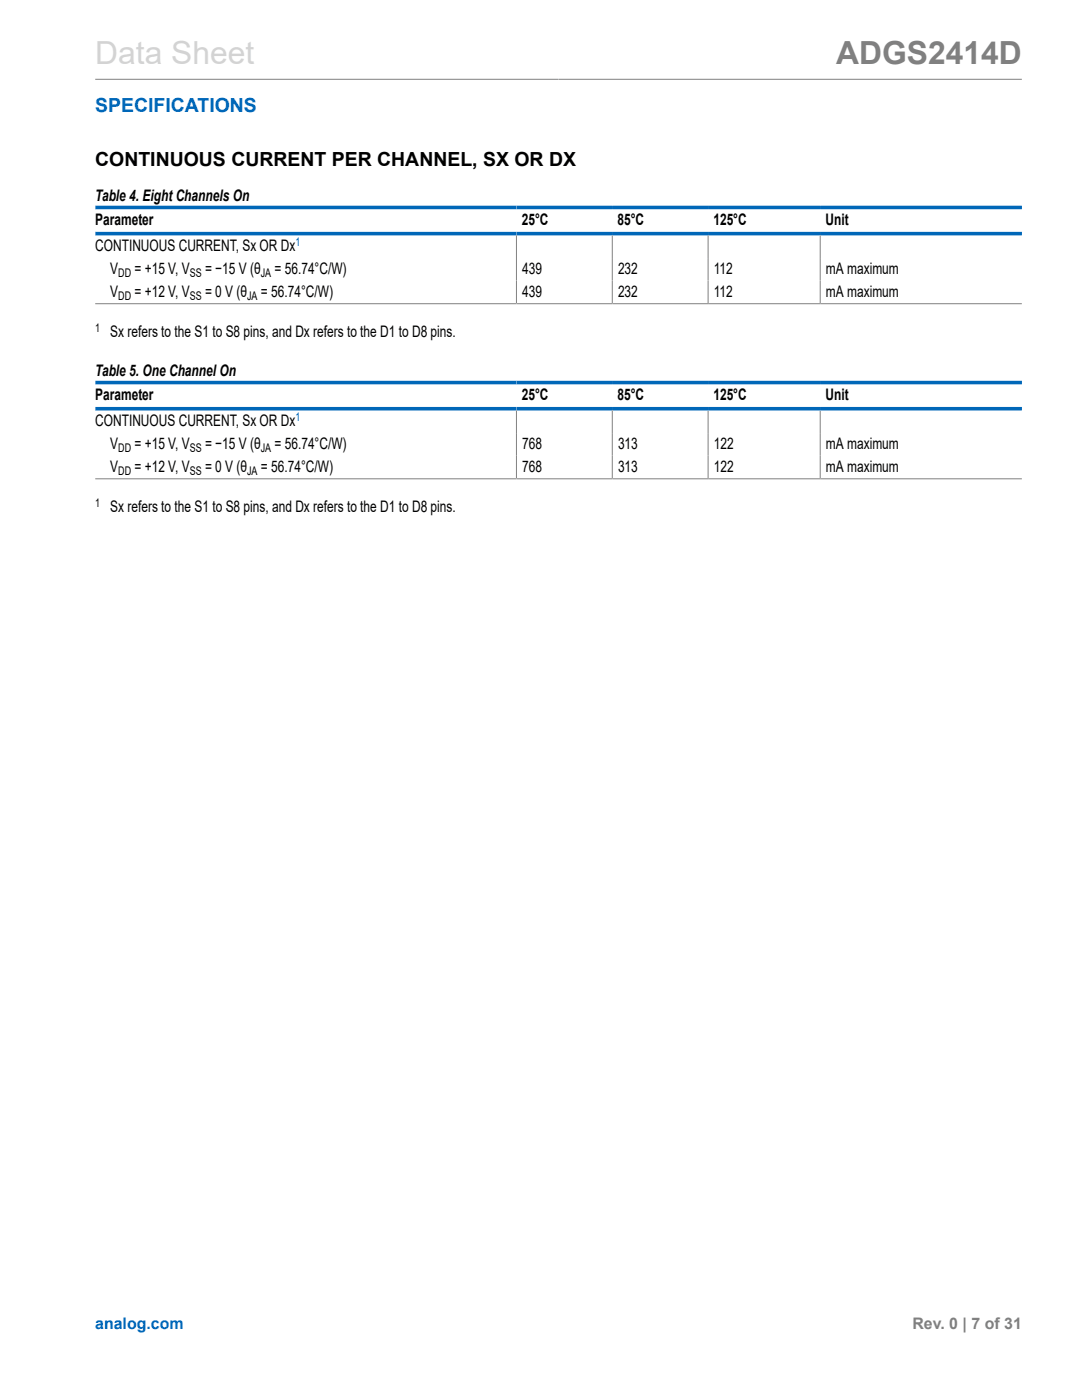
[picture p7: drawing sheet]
<svg xmlns="http://www.w3.org/2000/svg" width="216mm" height="279mm" viewBox="0 0 216 279" stroke-linecap="round" stroke-linejoin="round" font-family="sans-serif">
<defs><g id="words">
<text font-size="6.3" fill="#d3d3d3" x="19" y="12.7">Data Sheet</text>
<text font-size="6.3" fill="#808080" x="166.8" y="12.7">ADGS2414D</text>
<text font-size="3.9" fill="#0067b8" x="19" y="22.3">SPECIFICATIONS</text>
<text font-size="3.9" x="19" y="33.2">CONTINUOUS CURRENT PER CHANNEL, SX OR DX</text>
<g font-size="3.2">
<text x="19" y="40.1">Table 4. Eight Channels On</text>
<text x="19" y="44.9">Parameter</text>
<text x="104.1" y="44.9">25°C</text>
<text x="123.2" y="44.9">85°C</text>
<text x="142.4" y="44.9">125°C</text>
<text x="164.7" y="44.9">Unit</text>
<text x="19" y="50.2">CONTINUOUS CURRENT, Sx OR Dx</text>
<text x="22" y="54.7">V</text>
<text x="22" y="59.2">V</text>
<text x="26.8" y="54.7">= +15 V, V</text>
<text x="26.8" y="59.2">= +12 V, V</text>
<text x="40.9" y="59.2">= 0 V (θ</text>
<text x="40.9" y="54.7">= −15 V (θ</text>
<text x="52.1" y="59.2">= 56.74°C/W)</text>
<text x="54.8" y="54.7">= 56.74°C/W)</text>
<text x="104.2" y="54.7">439</text>
<text x="104.2" y="59.2">439</text>
<text x="123.3" y="54.7">232</text>
<text x="123.3" y="59.2">232</text>
<text x="142.4" y="54.7">112</text>
<text x="142.4" y="59.2">112</text>
<text x="164.8" y="54.7">mA maximum</text>
<text x="164.8" y="59.2">mA maximum</text>
<text x="22" y="67.3">Sx refers to the S1 to S8 pins, and Dx refers to the D1 to D8 pins.</text>
<text x="19" y="75">Table 5. One Channel On</text>
<text x="19" y="79.9">Parameter</text>
<text x="104.1" y="79.9">25°C</text>
<text x="123.2" y="79.9">85°C</text>
<text x="142.4" y="79.9">125°C</text>
<text x="164.7" y="79.9">Unit</text>
<text x="19" y="85.1">CONTINUOUS CURRENT, Sx OR Dx</text>
<text x="22" y="89.6">V</text>
<text x="26.8" y="89.6">= +15 V, V</text>
<text x="40.9" y="89.6">= −15 V (θ</text>
<text x="54.8" y="89.6">= 56.74°C/W)</text>
<text x="104.2" y="89.6">768</text>
<text x="123.3" y="89.6">313</text>
<text x="142.4" y="89.6">122</text>
<text x="164.8" y="89.6">mA maximum</text>
<text x="22" y="94.1">V</text>
<text x="26.8" y="94.1">= +12 V, V</text>
<text x="40.9" y="94.1">= 0 V (θ</text>
<text x="52.1" y="94.1">= 56.74°C/W)</text>
<text x="104.2" y="94.1">768</text>
<text x="123.3" y="94.1">313</text>
<text x="142.4" y="94.1">122</text>
<text x="164.8" y="94.1">mA maximum</text>
<text x="22" y="102.3">Sx refers to the S1 to S8 pins, and Dx refers to the D1 to D8 pins.</text>
</g>
<text font-size="3.2" fill="#0067b8" x="19" y="265.3">analog.com</text>
<text font-size="3.2" fill="#808080" x="182.1" y="265.3">Rev. 0 | 7 of 31</text>
<g font-size="2.4" fill="#0067b8">
<text x="59" y="49.1">1</text>
<text x="59" y="84">1</text>
</g>
<g font-size="2.4">
<text x="23.6" y="55.3">DD</text>
<text x="23.6" y="59.8">DD</text>
<text x="37.9" y="55.3">SS</text>
<text x="37.9" y="59.8">SS</text>
<text x="49.3" y="59.8">JA</text>
<text x="52" y="55.3">JA</text>
<text x="19" y="66.3">1</text>
<text x="23.6" y="90.2">DD</text>
<text x="23.6" y="94.8">DD</text>
<text x="37.9" y="90.2">SS</text>
<text x="37.9" y="94.8">SS</text>
<text x="49.3" y="94.8">JA</text>
<text x="52" y="90.2">JA</text>
<text x="19" y="101.2">1</text>
</g>
</g></defs>
<path d="M19 15.8h184.9M103.1 47v13.5M122.2 47v13.5M141.3 47v13.5M163.7 47v13.5M19 60.6h184.9M19 95.6h184.9M103.1 81.9v13.6M122.2 81.9v13.6M141.3 81.9v13.6M163.7 81.9v13.6" fill="none" stroke="#808080" stroke-width=".2"/>
<path d="M19 41.4h184.9M19 46.6h184.9M19 76.3h184.9M19 81.6h184.9" fill="none" stroke="#0067b8" stroke-width=".71"/>
<use href="#words"/>
</svg>
